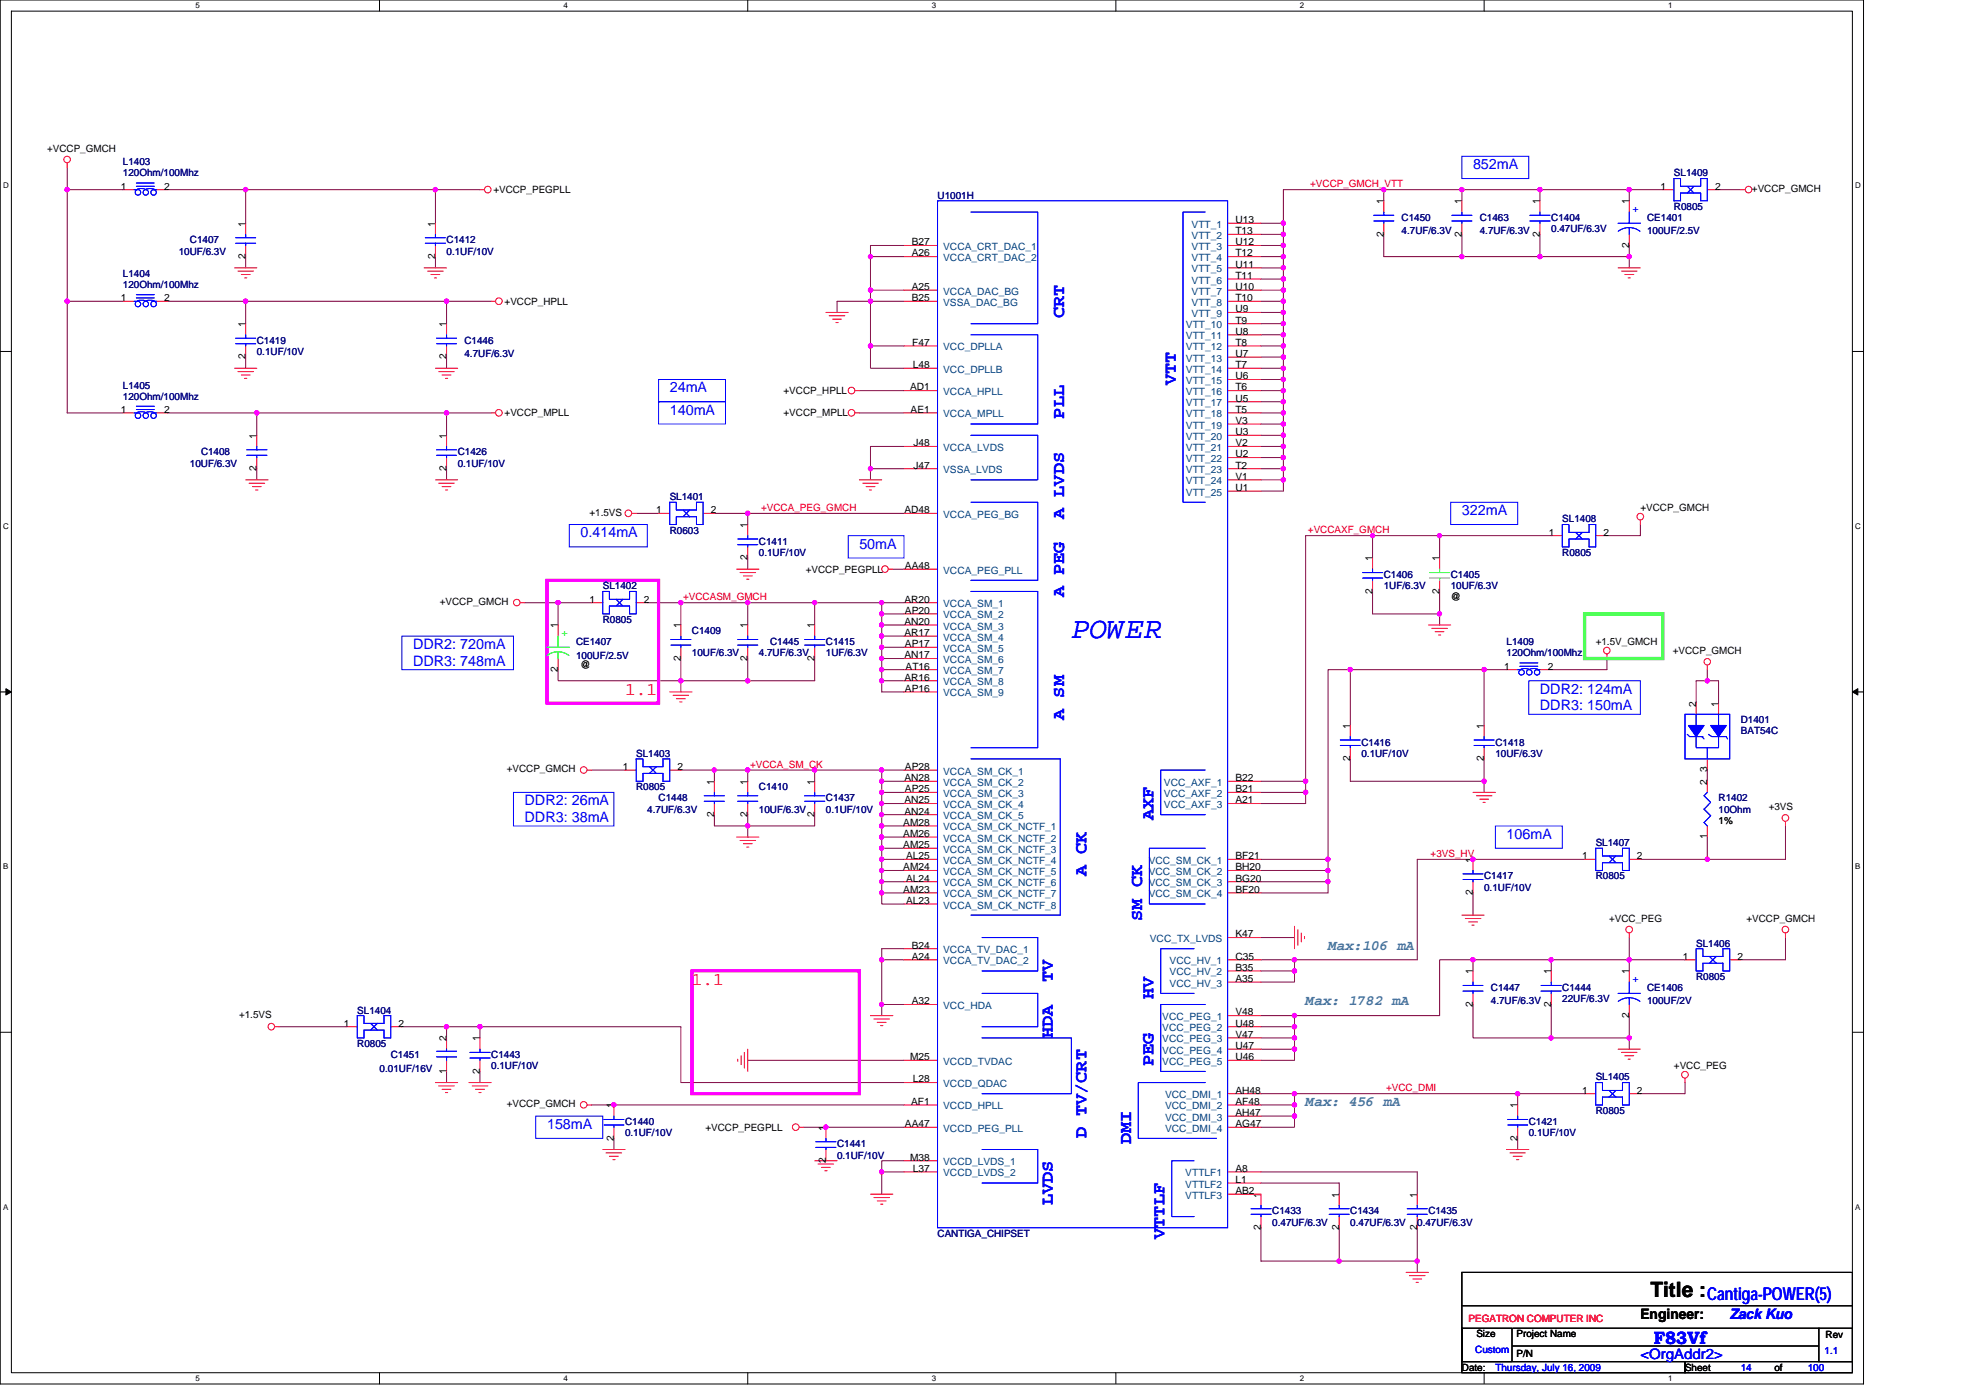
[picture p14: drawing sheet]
<svg xmlns="http://www.w3.org/2000/svg" width="297mm" height="210mm" viewBox="0 0 297 210" stroke-linecap="round" stroke-linejoin="round" font-family="sans-serif">
<defs><g id="words">
<text font-size="4.5" fill="#00f" x="161" y="95.8">POWER</text>
<text font-size="3.2" x="248" y="194.9">Title :</text>
<g font-size="2.7" fill="#00f">
<text x="159.9" y="47.8" transform="rotate(-90 159.9 47.8)">CRT</text>
<text x="176.7" y="57.8" transform="rotate(-90 176.7 57.8)">VTT</text>
<text x="159.9" y="62.9" transform="rotate(-90 159.9 62.9)">PLL</text>
<text x="159.9" y="78" transform="rotate(-90 159.9 78)">A LVDS</text>
<text x="159.9" y="89.7" transform="rotate(-90 159.9 89.7)">A PEG</text>
<text x="159.9" y="108.1" transform="rotate(-90 159.9 108.1)">A SM</text>
<text x="173.3" y="123.2" transform="rotate(-90 173.3 123.2)">AXF</text>
<text x="163.2" y="131.6" transform="rotate(-90 163.2 131.6)">A CK</text>
<text x="171.6" y="138.3" transform="rotate(-90 171.6 138.3)">SM CK</text>
<text x="158.2" y="147.5" transform="rotate(-90 158.2 147.5)">TV</text>
<text x="158.2" y="155.9" transform="rotate(-90 158.2 155.9)">HDA</text>
<text x="173.3" y="150" transform="rotate(-90 173.3 150)">HV</text>
<text x="173.3" y="160.1" transform="rotate(-90 173.3 160.1)">PEG</text>
<text x="163.2" y="171" transform="rotate(-90 163.2 171)">D TV/CRT</text>
<text x="169.9" y="171.8" transform="rotate(-90 169.9 171.8)">DMI</text>
<text x="158.2" y="181" transform="rotate(-90 158.2 181)">LVDS</text>
<text x="175" y="186.1" transform="rotate(-90 175 186.1)">VTTLF</text>
<text x="256.5" y="195.3">Cantiga-POWER(5)</text>
<text x="248.5" y="201.8">F83Vf</text>
</g>
<g font-size="2.7" fill="#f00">
<text x="93.9" y="104.4">1.1</text>
<text x="104" y="148">1.1</text>
</g>
<g font-size="2.2" fill="#00f">
<text x="221.3" y="25.4">852mA</text>
<text x="100.6" y="58.9">24mA</text>
<text x="100.6" y="62.3">140mA</text>
<text x="219.6" y="77.4">322mA</text>
<text x="87.2" y="80.7">0.414mA</text>
<text x="129.1" y="82.4">50mA</text>
<text x="62.1" y="97.5">DDR2: 720mA</text>
<text x="62.1" y="100">DDR3: 748mA</text>
<text x="231.4" y="104.2">DDR2: 124mA</text>
<text x="231.4" y="106.7">DDR3: 150mA</text>
<text x="78.8" y="121">DDR2: 26mA</text>
<text x="78.8" y="123.5">DDR3: 38mA</text>
<text x="226.4" y="126">106mA</text>
<text x="82.2" y="169.6">158mA</text>
<text x="259.9" y="198.1">Zack Kuo</text>
<text x="246.5" y="204.1">&lt;OrgAddr2&gt;</text>
</g>
<g font-size="2.2" fill="#408080">
<text x="199.5" y="142.6">Max:106 mA</text>
<text x="196.2" y="151">Max: 1782 mA</text>
<text x="196.2" y="166.1">Max: 456 mA</text>
</g>
<text font-size="2.2" x="246.5" y="198.1">Engineer:</text>
<g font-size="1.5">
<text x="7.1" y="22.8">+VCCP_GMCH</text>
<text x="18.1" y="28.5">1</text>
<text x="24.7" y="28.5">2</text>
<text x="74.1" y="29">+VCCP_PEGPLL</text>
<text x="249.5" y="28.5">1</text>
<text x="257.7" y="28.5">2</text>
<text x="263.2" y="28.9">+VCCP_GMCH</text>
<text x="36.9" y="34" transform="rotate(-90 36.9 34)">1</text>
<text x="65.4" y="34" transform="rotate(-90 65.4 34)">1</text>
<text x="185.6" y="33.5">U13</text>
<text x="185.6" y="35.2">T13</text>
<text x="207.9" y="35.5" transform="rotate(-90 207.9 35.5)">2</text>
<text x="207.9" y="30.7" transform="rotate(-90 207.9 30.7)">1</text>
<text x="219.6" y="35.5" transform="rotate(-90 219.6 35.5)">2</text>
<text x="219.6" y="30.7" transform="rotate(-90 219.6 30.7)">1</text>
<text x="231.3" y="35.5" transform="rotate(-90 231.3 35.5)">2</text>
<text x="231.3" y="30.7" transform="rotate(-90 231.3 30.7)">1</text>
<text x="244.8" y="30.7" transform="rotate(-90 244.8 30.7)">1</text>
<text x="36.9" y="38.9" transform="rotate(-90 36.9 38.9)">2</text>
<text x="65.4" y="38.9" transform="rotate(-90 65.4 38.9)">2</text>
<text x="137" y="36.9">B27</text>
<text x="137" y="38.5">A26</text>
<text x="185.6" y="38.5">T12</text>
<text x="185.6" y="40.2">U11</text>
<text x="185.6" y="41.9">T11</text>
<text x="185.6" y="36.9">U12</text>
<text x="244.8" y="37.2" transform="rotate(-90 244.8 37.2)">2</text>
<text x="18.1" y="45.2">1</text>
<text x="24.7" y="45.2">2</text>
<text x="75.8" y="45.8">+VCCP_HPLL</text>
<text x="137" y="43.6">A25</text>
<text x="137" y="45.2">B25</text>
<text x="185.6" y="43.6">U10</text>
<text x="185.6" y="45.2">T10</text>
<text x="185.6" y="46.9">U9</text>
<text x="36.9" y="54" transform="rotate(-90 36.9 54)">2</text>
<text x="36.9" y="49.1" transform="rotate(-90 36.9 49.1)">1</text>
<text x="67.1" y="54" transform="rotate(-90 67.1 54)">2</text>
<text x="67.1" y="49.1" transform="rotate(-90 67.1 49.1)">1</text>
<text x="137.1" y="51.9">F47</text>
<text x="185.6" y="51.9">T8</text>
<text x="185.6" y="53.6">U7</text>
<text x="185.6" y="48.6">T9</text>
<text x="185.6" y="50.3">U8</text>
<text x="117.7" y="59.2">+VCCP_HPLL</text>
<text x="136.7" y="58.7">AD1</text>
<text x="137.2" y="55.3">L48</text>
<text x="185.6" y="57">U6</text>
<text x="185.6" y="58.7">T6</text>
<text x="185.6" y="55.3">T7</text>
<text x="18.1" y="62">1</text>
<text x="24.7" y="62">2</text>
<text x="38.6" y="65.9" transform="rotate(-90 38.6 65.9)">1</text>
<text x="67.1" y="65.9" transform="rotate(-90 67.1 65.9)">1</text>
<text x="75.8" y="62.5">+VCCP_MPLL</text>
<text x="117.7" y="62.5">+VCCP_MPLL</text>
<text x="136.8" y="62">AE1</text>
<text x="185.6" y="63.7">V3</text>
<text x="185.6" y="65.4">U3</text>
<text x="185.6" y="60.3">U5</text>
<text x="185.6" y="62">T5</text>
<text x="38.6" y="70.7" transform="rotate(-90 38.6 70.7)">2</text>
<text x="67.1" y="70.7" transform="rotate(-90 67.1 70.7)">2</text>
<text x="137.2" y="67">J48</text>
<text x="137.2" y="70.4">J47</text>
<text x="185.6" y="67">V2</text>
<text x="185.6" y="68.7">U2</text>
<text x="185.6" y="70.4">T2</text>
<text x="88.6" y="77.4">+1.5VS</text>
<text x="98.6" y="77.1">1</text>
<text x="106.8" y="77.1">2</text>
<text x="135.9" y="77.1">AD48</text>
<text x="185.6" y="72.1">V1</text>
<text x="185.6" y="73.7">U1</text>
<text x="246.5" y="76.8">+VCCP_GMCH</text>
<text x="112.3" y="79.3" transform="rotate(-90 112.3 79.3)">1</text>
<text x="232.7" y="80.4">1</text>
<text x="240.9" y="80.4">2</text>
<text x="112.3" y="84.2" transform="rotate(-90 112.3 84.2)">2</text>
<text x="121.1" y="86">+VCCP_PEGPLL</text>
<text x="136" y="85.5">AA48</text>
<text x="206.2" y="89.2" transform="rotate(-90 206.2 89.2)">2</text>
<text x="206.2" y="84.3" transform="rotate(-90 206.2 84.3)">1</text>
<text x="216.3" y="89.2" transform="rotate(-90 216.3 89.2)">2</text>
<text x="216.3" y="84.3" transform="rotate(-90 216.3 84.3)">1</text>
<text x="66.1" y="90.9">+VCCP_GMCH</text>
<text x="83.8" y="94.4" transform="rotate(-90 83.8 94.4)">1</text>
<text x="88.6" y="90.5">1</text>
<text x="96.7" y="90.5">2</text>
<text x="102.3" y="94.4" transform="rotate(-90 102.3 94.4)">1</text>
<text x="112.3" y="94.4" transform="rotate(-90 112.3 94.4)">1</text>
<text x="122.4" y="94.4" transform="rotate(-90 122.4 94.4)">1</text>
<text x="135.9" y="90.5">AR20</text>
<text x="135.9" y="93.9">AN20</text>
<text x="135.9" y="95.5">AR17</text>
<text x="136" y="92.2">AP20</text>
<text x="218" y="90.2">@</text>
<text x="83.8" y="100.9" transform="rotate(-90 83.8 100.9)">2</text>
<text x="87.2" y="100.3">@</text>
<text x="102.3" y="99.2" transform="rotate(-90 102.3 99.2)">2</text>
<text x="112.3" y="99.2" transform="rotate(-90 112.3 99.2)">2</text>
<text x="122.4" y="99.2" transform="rotate(-90 122.4 99.2)">2</text>
<text x="135.9" y="98.9">AN17</text>
<text x="136" y="97.2">AP17</text>
<text x="136.1" y="100.6">AT16</text>
<text x="226" y="100.6">1</text>
<text x="232.5" y="100.6">2</text>
<text x="239.8" y="96.9">+1.5V_GMCH</text>
<text x="251.3" y="98.3">+VCCP_GMCH</text>
<text x="135.9" y="102.2">AR16</text>
<text x="136" y="103.9">AP16</text>
<text x="254.8" y="106.1" transform="rotate(-90 254.8 106.1)">2</text>
<text x="258.2" y="106.1" transform="rotate(-90 258.2 106.1)">1</text>
<text x="202.9" y="109.5" transform="rotate(-90 202.9 109.5)">1</text>
<text x="223" y="109.5" transform="rotate(-90 223 109.5)">1</text>
<text x="76.1" y="116">+VCCP_GMCH</text>
<text x="93.6" y="115.7">1</text>
<text x="101.8" y="115.7">2</text>
<text x="107.3" y="117.9" transform="rotate(-90 107.3 117.9)">1</text>
<text x="112.3" y="117.9" transform="rotate(-90 112.3 117.9)">1</text>
<text x="122.4" y="117.9" transform="rotate(-90 122.4 117.9)">1</text>
<text x="135.9" y="117.3">AN28</text>
<text x="136" y="115.7">AP28</text>
<text x="136" y="119">AP25</text>
<text x="185.6" y="117.3">B22</text>
<text x="185.6" y="119">B21</text>
<text x="202.9" y="114.3" transform="rotate(-90 202.9 114.3)">2</text>
<text x="223" y="114.3" transform="rotate(-90 223 114.3)">2</text>
<text x="256.5" y="117.9" transform="rotate(-90 256.5 117.9)">2</text>
<text x="256.5" y="116" transform="rotate(-90 256.5 116)">3</text>
<text x="107.3" y="122.7" transform="rotate(-90 107.3 122.7)">2</text>
<text x="112.3" y="122.7" transform="rotate(-90 112.3 122.7)">2</text>
<text x="122.4" y="122.7" transform="rotate(-90 122.4 122.7)">2</text>
<text x="135.7" y="124">AM28</text>
<text x="135.7" y="125.7">AM26</text>
<text x="135.9" y="120.7">AN25</text>
<text x="135.9" y="122.3">AN24</text>
<text x="185.6" y="120.7">A21</text>
<text x="258.2" y="123.7">1%</text>
<text x="265.7" y="121.7">+3VS</text>
<text x="135.7" y="127.4">AM25</text>
<text x="135.7" y="130.7">AM24</text>
<text x="136.1" y="129.1">AL25</text>
<text x="185.6" y="129.1">BF21</text>
<text x="185.6" y="130.7">BH20</text>
<text x="221.3" y="129.6" transform="rotate(-90 221.3 129.6)">1</text>
<text x="237.7" y="129.1">1</text>
<text x="246" y="129.1">2</text>
<text x="256.5" y="126.1" transform="rotate(-90 256.5 126.1)">1</text>
<text x="135.7" y="134.1">AM23</text>
<text x="136.1" y="132.4">AL24</text>
<text x="136.1" y="135.8">AL23</text>
<text x="185.6" y="132.4">BG20</text>
<text x="185.6" y="134.1">BF20</text>
<text x="221.3" y="134.5" transform="rotate(-90 221.3 134.5)">2</text>
<text x="137" y="142.5">B24</text>
<text x="185.6" y="140.8">K47</text>
<text x="241.8" y="138.5">+VCC_PEG</text>
<text x="262.4" y="138.5">+VCCP_GMCH</text>
<text x="137" y="144.1">A24</text>
<text x="185.6" y="144.1">C35</text>
<text x="185.6" y="145.8">B35</text>
<text x="185.6" y="147.5">A35</text>
<text x="221.3" y="146.3" transform="rotate(-90 221.3 146.3)">1</text>
<text x="233" y="146.3" transform="rotate(-90 233 146.3)">1</text>
<text x="244.8" y="146.3" transform="rotate(-90 244.8 146.3)">1</text>
<text x="252.8" y="144.1">1</text>
<text x="261" y="144.1">2</text>
<text x="35.9" y="152.9">+1.5VS</text>
<text x="51.7" y="154.2">1</text>
<text x="59.9" y="154.2">2</text>
<text x="137" y="150.9">A32</text>
<text x="185.6" y="152.5">V48</text>
<text x="185.6" y="154.2">U48</text>
<text x="185.6" y="155.9">V47</text>
<text x="221.3" y="151.2" transform="rotate(-90 221.3 151.2)">2</text>
<text x="233" y="151.2" transform="rotate(-90 233 151.2)">2</text>
<text x="244.8" y="152.9" transform="rotate(-90 244.8 152.9)">2</text>
<text x="67.1" y="161.3" transform="rotate(-90 67.1 161.3)">1</text>
<text x="67.1" y="156.4" transform="rotate(-90 67.1 156.4)">2</text>
<text x="72.1" y="161.3" transform="rotate(-90 72.1 161.3)">2</text>
<text x="72.1" y="156.4" transform="rotate(-90 72.1 156.4)">1</text>
<text x="136.7" y="159.2">M25</text>
<text x="185.6" y="157.6">U47</text>
<text x="185.6" y="159.2">U46</text>
<text x="251.5" y="160.6">+VCC_PEG</text>
<text x="76.1" y="166.3">+VCCP_GMCH</text>
<text x="92.2" y="166.5" transform="rotate(-90 92.2 166.5)">1</text>
<text x="136.9" y="165.9">AF1</text>
<text x="137.2" y="162.6">L28</text>
<text x="185.6" y="164.3">AH48</text>
<text x="185.6" y="165.9">AF48</text>
<text x="185.6" y="167.6">AH47</text>
<text x="228" y="166.5" transform="rotate(-90 228 166.5)">1</text>
<text x="237.7" y="164.3">1</text>
<text x="246" y="164.3">2</text>
<text x="92.2" y="171.3" transform="rotate(-90 92.2 171.3)">2</text>
<text x="106" y="169.8">+VCCP_PEGPLL</text>
<text x="124.1" y="169.8" transform="rotate(-90 124.1 169.8)">1</text>
<text x="136" y="169.3">AA47</text>
<text x="185.6" y="169.3">AG47</text>
<text x="228" y="171.3" transform="rotate(-90 228 171.3)">2</text>
<text x="124.1" y="174.7" transform="rotate(-90 124.1 174.7)">2</text>
<text x="136.7" y="174.3">M38</text>
<text x="137.2" y="176">L37</text>
<text x="185.6" y="176">A8</text>
<text x="185.6" y="177.7">L1</text>
<text x="185.6" y="179.3">AB2</text>
<text x="189.4" y="179.9" transform="rotate(-90 189.4 179.9)">1</text>
<text x="201.2" y="179.9" transform="rotate(-90 201.2 179.9)">1</text>
<text x="212.9" y="179.9" transform="rotate(-90 212.9 179.9)">1</text>
<text x="189.4" y="184.7" transform="rotate(-90 189.4 184.7)">2</text>
<text x="201.2" y="184.7" transform="rotate(-90 201.2 184.7)">2</text>
<text x="212.9" y="184.7" transform="rotate(-90 212.9 184.7)">2</text>
<text x="221.8" y="200.9">Size</text>
<text x="227.9" y="200.9">Project Name</text>
<text x="227.9" y="203.9">P/N</text>
<text x="274.3" y="201">Rev</text>
<text x="219.6" y="205.9">Date:</text>
<text x="253.2" y="205.9">Sheet</text>
<text x="266.6" y="205.9">of</text>
</g>
<g font-size="1.5" fill="#000080">
<text x="18.5" y="24.8">L1403</text>
<text x="18.5" y="26.5">120Ohm/100Mhz</text>
<text x="140.9" y="29.8">U1001H</text>
<text x="251.5" y="26.5">SL1409</text>
<text x="210.6" y="33.2">C1450</text>
<text x="210.6" y="35.2">4.7UF/6.3V</text>
<text x="222.3" y="33.2">C1463</text>
<text x="222.3" y="35.2">4.7UF/6.3V</text>
<text x="233.1" y="33.2">C1404</text>
<text x="233.1" y="34.9">0.47UF/6.3V</text>
<text x="247.5" y="33.2">CE1401</text>
<text x="247.5" y="35.2">100UF/2.5V</text>
<text x="251.5" y="31.5">R0805</text>
<text x="18.5" y="41.6">L1404</text>
<text x="26.9" y="38.2">10UF/6.3V</text>
<text x="28.5" y="36.6">C1407</text>
<text x="67.1" y="36.6">C1412</text>
<text x="67.1" y="38.2">0.1UF/10V</text>
<text x="18.5" y="43.3">120Ohm/100Mhz</text>
<text x="38.6" y="51.6">C1419</text>
<text x="38.6" y="53.3">0.1UF/10V</text>
<text x="69.8" y="51.6">C1446</text>
<text x="69.8" y="53.7">4.7UF/6.3V</text>
<text x="18.5" y="58.4">L1405</text>
<text x="18.5" y="60">120Ohm/100Mhz</text>
<text x="28.5" y="70.1">10UF/6.3V</text>
<text x="30.2" y="68.4">C1408</text>
<text x="68.8" y="68.4">C1426</text>
<text x="68.8" y="70.1">0.1UF/10V</text>
<text x="100.6" y="75.1">SL1401</text>
<text x="100.6" y="80.1">R0603</text>
<text x="114" y="81.8">C1411</text>
<text x="114" y="83.5">0.1UF/10V</text>
<text x="234.7" y="78.5">SL1408</text>
<text x="234.7" y="83.5">R0805</text>
<text x="90.6" y="88.5">SL1402</text>
<text x="207.9" y="86.8">C1406</text>
<text x="207.9" y="88.5">1UF/6.3V</text>
<text x="218" y="86.8">C1405</text>
<text x="218" y="88.5">10UF/6.3V</text>
<text x="90.6" y="93.6">R0805</text>
<text x="104" y="95.2">C1409</text>
<text x="86.5" y="96.9">CE1407</text>
<text x="86.5" y="98.9">100UF/2.5V</text>
<text x="104" y="98.6">10UF/6.3V</text>
<text x="114" y="98.6">4.7UF/6.3V</text>
<text x="115.7" y="96.9">C1445</text>
<text x="124.1" y="96.9">C1415</text>
<text x="124.1" y="98.6">1UF/6.3V</text>
<text x="226.4" y="96.9">L1409</text>
<text x="226.4" y="98.6">120Ohm/100Mhz</text>
<text x="95.6" y="113.7">SL1403</text>
<text x="204.6" y="112">C1416</text>
<text x="204.6" y="113.7">0.1UF/10V</text>
<text x="224.7" y="112">C1418</text>
<text x="224.7" y="113.7">10UF/6.3V</text>
<text x="261.6" y="108.6">D1401</text>
<text x="261.6" y="110.3">BAT54C</text>
<text x="95.6" y="118.7">R0805</text>
<text x="114" y="118.7">C1410</text>
<text x="97.3" y="122">4.7UF/6.3V</text>
<text x="99" y="120.4">C1448</text>
<text x="114" y="122">10UF/6.3V</text>
<text x="124.1" y="120.4">C1437</text>
<text x="124.1" y="122">0.1UF/10V</text>
<text x="258.2" y="120.4">R1402</text>
<text x="258.2" y="122">10Ohm</text>
<text x="239.8" y="127.1">SL1407</text>
<text x="223" y="132.1">C1417</text>
<text x="223" y="133.8">0.1UF/10V</text>
<text x="239.8" y="132.1">R0805</text>
<text x="254.8" y="142.2">SL1406</text>
<text x="224" y="148.9">C1447</text>
<text x="234.7" y="148.9">C1444</text>
<text x="247.5" y="148.9">CE1406</text>
<text x="254.8" y="147.2">R0805</text>
<text x="53.7" y="152.2">SL1404</text>
<text x="224" y="150.9">4.7UF/6.3V</text>
<text x="234.7" y="150.6">22UF/6.3V</text>
<text x="247.5" y="150.9">100UF/2V</text>
<text x="53.7" y="157.2">R0805</text>
<text x="57" y="161">0.01UF/16V</text>
<text x="58.7" y="158.9">C1451</text>
<text x="73.8" y="158.9">C1443</text>
<text x="73.8" y="160.6">0.1UF/10V</text>
<text x="239.8" y="162.3">SL1405</text>
<text x="239.8" y="167.3">R0805</text>
<text x="93.9" y="169">C1440</text>
<text x="93.9" y="170.7">0.1UF/10V</text>
<text x="125.8" y="172.3">C1441</text>
<text x="229.7" y="169">C1421</text>
<text x="229.7" y="170.7">0.1UF/10V</text>
<text x="125.8" y="174">0.1UF/10V</text>
<text x="140.9" y="185.8">CANTIGA_CHIPSET</text>
<text x="191.2" y="182.4">C1433</text>
<text x="191.2" y="184.1">0.47UF/6.3V</text>
<text x="202.9" y="182.4">C1434</text>
<text x="202.9" y="184.1">0.47UF/6.3V</text>
<text x="212.9" y="184.1">0.47UF/6.3V</text>
<text x="214.6" y="182.4">C1435</text>
</g>
<g font-size="1.5" fill="#f00">
<text x="196.8" y="28.2">+VCCP_GMCH_VTT</text>
<text x="114.4" y="76.8">+VCCA_PEG_GMCH</text>
<text x="196.5" y="80.1">+VCCAXF_GMCH</text>
<text x="102.6" y="90.2">+VCCASM_GMCH</text>
<text x="112.7" y="115.3">+VCCA_SM_CK</text>
<text x="214.9" y="128.7">+3VS_HV</text>
<text x="208.3" y="163.9">+VCC_DMI</text>
<text x="220.7" y="198.5">PEGATRON COMPUTER INC</text>
</g>
<g font-size="1.5" fill="#004080">
<text x="179" y="34.2">VTT_1</text>
<text x="179" y="35.9">VTT_2</text>
<text x="141.7" y="37.5">VCCA_CRT_DAC_1</text>
<text x="141.7" y="39.2">VCCA_CRT_DAC_2</text>
<text x="179" y="39.2">VTT_4</text>
<text x="179" y="40.9">VTT_5</text>
<text x="179" y="37.5">VTT_3</text>
<text x="141.7" y="44.3">VCCA_DAC_BG</text>
<text x="141.7" y="45.9">VSSA_DAC_BG</text>
<text x="179" y="42.6">VTT_6</text>
<text x="179" y="44.3">VTT_7</text>
<text x="179" y="45.9">VTT_8</text>
<text x="179" y="47.6">VTT_9</text>
<text x="141.7" y="52.6">VCC_DPLLA</text>
<text x="178.2" y="52.6">VTT_12</text>
<text x="178.2" y="49.3">VTT_10</text>
<text x="178.2" y="51">VTT_11</text>
<text x="141.7" y="56">VCC_DPLLB</text>
<text x="141.7" y="59.4">VCCA_HPLL</text>
<text x="178.2" y="57.7">VTT_15</text>
<text x="178.2" y="59.4">VTT_16</text>
<text x="178.2" y="54.3">VTT_13</text>
<text x="178.2" y="56">VTT_14</text>
<text x="141.7" y="62.7">VCCA_MPLL</text>
<text x="178.2" y="64.4">VTT_19</text>
<text x="178.2" y="61">VTT_17</text>
<text x="178.2" y="62.7">VTT_18</text>
<text x="141.7" y="67.7">VCCA_LVDS</text>
<text x="141.7" y="71.1">VSSA_LVDS</text>
<text x="178.2" y="66.1">VTT_20</text>
<text x="178.2" y="67.7">VTT_21</text>
<text x="178.2" y="69.4">VTT_22</text>
<text x="178.2" y="71.1">VTT_23</text>
<text x="141.7" y="77.8">VCCA_PEG_BG</text>
<text x="178.2" y="72.7">VTT_24</text>
<text x="178.2" y="74.4">VTT_25</text>
<text x="141.7" y="86.2">VCCA_PEG_PLL</text>
<text x="141.7" y="91.2">VCCA_SM_1</text>
<text x="141.7" y="92.9">VCCA_SM_2</text>
<text x="141.7" y="94.6">VCCA_SM_3</text>
<text x="141.7" y="96.2">VCCA_SM_4</text>
<text x="141.7" y="97.9">VCCA_SM_5</text>
<text x="141.7" y="101.3">VCCA_SM_7</text>
<text x="141.7" y="99.6">VCCA_SM_6</text>
<text x="141.7" y="102.9">VCCA_SM_8</text>
<text x="141.7" y="104.6">VCCA_SM_9</text>
<text x="141.7" y="116.4">VCCA_SM_CK_1</text>
<text x="141.7" y="118">VCCA_SM_CK_2</text>
<text x="141.7" y="119.7">VCCA_SM_CK_3</text>
<text x="174.9" y="118">VCC_AXF_1</text>
<text x="174.9" y="119.7">VCC_AXF_2</text>
<text x="141.7" y="121.4">VCCA_SM_CK_4</text>
<text x="141.7" y="123">VCCA_SM_CK_5</text>
<text x="141.7" y="124.7">VCCA_SM_CK_NCTF_1</text>
<text x="174.9" y="121.4">VCC_AXF_3</text>
<text x="141.7" y="126.4">VCCA_SM_CK_NCTF_2</text>
<text x="141.7" y="128.1">VCCA_SM_CK_NCTF_3</text>
<text x="141.7" y="129.8">VCCA_SM_CK_NCTF_4</text>
<text x="141.7" y="131.4">VCCA_SM_CK_NCTF_5</text>
<text x="172.6" y="129.8">VCC_SM_CK_1</text>
<text x="172.6" y="131.4">VCC_SM_CK_2</text>
<text x="141.7" y="133.1">VCCA_SM_CK_NCTF_6</text>
<text x="141.7" y="134.8">VCCA_SM_CK_NCTF_7</text>
<text x="141.7" y="136.5">VCCA_SM_CK_NCTF_8</text>
<text x="172.6" y="133.1">VCC_SM_CK_3</text>
<text x="172.6" y="134.8">VCC_SM_CK_4</text>
<text x="141.7" y="143.2">VCCA_TV_DAC_1</text>
<text x="172.8" y="141.5">VCC_TX_LVDS</text>
<text x="141.7" y="144.8">VCCA_TV_DAC_2</text>
<text x="175.7" y="144.8">VCC_HV_1</text>
<text x="175.7" y="146.5">VCC_HV_2</text>
<text x="175.7" y="148.2">VCC_HV_3</text>
<text x="141.7" y="151.6">VCC_HDA</text>
<text x="174.6" y="153.2">VCC_PEG_1</text>
<text x="174.6" y="154.9">VCC_PEG_2</text>
<text x="141.7" y="159.9">VCCD_TVDAC</text>
<text x="174.6" y="156.6">VCC_PEG_3</text>
<text x="174.6" y="158.3">VCC_PEG_4</text>
<text x="174.6" y="159.9">VCC_PEG_5</text>
<text x="141.7" y="166.6">VCCD_HPLL</text>
<text x="141.7" y="163.3">VCCD_QDAC</text>
<text x="175" y="165">VCC_DMI_1</text>
<text x="175" y="166.6">VCC_DMI_2</text>
<text x="141.7" y="170">VCCD_PEG_PLL</text>
<text x="175" y="168.3">VCC_DMI_3</text>
<text x="175" y="170">VCC_DMI_4</text>
<text x="141.7" y="175">VCCD_LVDS_1</text>
<text x="141.7" y="176.7">VCCD_LVDS_2</text>
<text x="178.1" y="176.7">VTTLF1</text>
<text x="178.1" y="178.4">VTTLF2</text>
<text x="178.1" y="180">VTTLF3</text>
</g>
<g font-size="1.5" fill="#00f">
<text x="245.3" y="31.9">+</text>
<text x="245.3" y="147.6">+</text>
<text x="221.7" y="203.2">Custom</text>
<text x="274.1" y="203.3">1.1</text>
<text x="224.7" y="205.9">Thursday, July 16, 2009</text>
<text x="261.6" y="205.9">14</text>
<text x="271.6" y="205.9">100</text>
</g>
<text font-size="1.5" fill="#00ff80" x="84.4" y="95.6">+</text>
<g font-size="1.2">
<text x="29.4" y="1.3">5</text>
<text x="84.7" y="1.3">4</text>
<text x="140" y="1.3">3</text>
<text x="195.3" y="1.3">2</text>
<text x="250.6" y="1.3">1</text>
<text x=".5" y="28.3">D</text>
<text x="278.7" y="28.3">D</text>
<text x=".5" y="79.4">C</text>
<text x="278.7" y="79.4">C</text>
<text x=".5" y="130.6">B</text>
<text x="278.7" y="130.6">B</text>
<text x=".5" y="181.7">A</text>
<text x="278.7" y="181.7">A</text>
<text x="29.4" y="207.5">5</text>
<text x="84.7" y="207.5">4</text>
<text x="140" y="207.5">3</text>
<text x="195.3" y="207.5">2</text>
<text x="250.6" y="207.5">1</text>
</g>
</g></defs>
<path d="M0 0h280v207.9h-280zM1.7 1.7h276.6v204.5h-276.6z" fill="none" stroke="#000" stroke-width=".15"/>
<g fill="#fff">
<path d="M29.4 .2h.6v1.3h-.6z"/>
<path d="M29.4 206.4h.6v1.3h-.6z"/>
</g>
<path d="M57 0v1.7M57 206.2v1.7" fill="none" stroke="#000" stroke-width=".15"/>
<g fill="#fff">
<path d="M84.7 .2h.6v1.3h-.6z"/>
<path d="M84.7 206.4h.6v1.3h-.6z"/>
</g>
<path d="M112.3 0v1.7M112.3 206.2v1.7" fill="none" stroke="#000" stroke-width=".15"/>
<g fill="#fff">
<path d="M140 .2h.6v1.3h-.6z"/>
<path d="M140 206.4h.6v1.3h-.6z"/>
</g>
<path d="M167.7 0v1.7M167.7 206.2v1.7" fill="none" stroke="#000" stroke-width=".15"/>
<g fill="#fff">
<path d="M195.3 .2h.7v1.3h-.7z"/>
<path d="M195.3 206.4h.7v1.3h-.7z"/>
</g>
<path d="M223 0v1.7M223 206.2v1.7" fill="none" stroke="#000" stroke-width=".15"/>
<g fill="#fff">
<path d="M250.6 .2h.7v1.3h-.7z"/>
<path d="M250.6 206.4h.7v1.3h-.7z"/>
<path d="M.5 27.2h.8v1.4h-.8z"/>
<path d="M278.7 27.2h.9v1.4h-.9z"/>
<path d="M.5 78.3h.8v1.4h-.8z"/>
<path d="M278.7 78.3h.9v1.4h-.9z"/>
</g>
<path d="M0 52.8h1.7M278.3 52.8h1.7" fill="none" stroke="#000" stroke-width=".15"/>
<g fill="#fff">
<path d="M.5 129.5h.7v1.3h-.7z"/>
<path d="M278.7 129.5h.8v1.3h-.8z"/>
</g>
<path d="M0 103.9h1.7M278.3 103.9h1.7" fill="none" stroke="#000" stroke-width=".15"/>
<path d="M.9 103.4l.8 .5-.8 .5zM278.3 103.9l.8-.5v1z" fill="#000" stroke="#000" stroke-width=".15"/>
<g fill="#fff">
<path d="M.5 180.6h.7v1.3h-.7z"/>
<path d="M278.7 180.6h.8v1.3h-.8z"/>
</g>
<path d="M0 155h1.7M278.3 155h1.7M219.6 196.1h58.7M219.6 191.1h58.7v13.4h-58.7zM219.6 199.5h7.6v5h-7.6zM227.3 199.5h46M273.3 199.5h5v5h-5zM219.6 204.5h33.6v1.7h-33.6zM227.2 202.2h46.1M253.2 204.5h25.1v1.7h-25.1z" fill="none" stroke="#000" stroke-width=".15"/>
<g fill="none" stroke="#800040" stroke-width=".15">
<path d="M10.1 25.1v3.4h8.4M10.1 28.5v16.8M25.2 28.5h11.7M36.9 38.5v1.7M36.9 28.5v5M36.9 28.5h28.5M65.4 28.5h6.7M65.4 28.5v5M65.4 38.5v1.7M135.8 38.5h-5v5.1M135.8 36.9h-5v1.6M189.5 36.9h3.3"/>
<path d="M189.5 38.5h3.3M189.5 35.2h3.3M189.5 33.5h3.3M192.8 36.9v1.6M192.8 38.5v1.7M192.8 35.2v1.7M192.8 33.5v1.7M207.9 28.5h11.7v1.7M207.9 28.5h-15.1v5M207.9 28.5v1.7M219.6 35.2v3.3h-11.7v-3.3M219.6 38.5h11.8"/>
<path d="M219.6 28.5h11.8M231.4 28.5h13.4M231.4 38.5h13.4M231.4 35.2v3.3M231.4 28.5v1.7M244.8 38.5v1.7M244.8 36.9v1.6M244.8 28.5v1.7M244.8 28.5h5M258.2 28.5h3.4M10.1 45.3h8.4M10.1 45.3v16.7h8.4"/>
<path d="M25.2 45.3h11.7M36.9 45.3h30.2M36.9 53.6v1.7M36.9 45.3v3.3M67.1 45.3h6.7M67.1 53.6v1.7M67.1 45.3v3.3M129.1 58.7h6.7M130.8 45.3h5M130.8 43.6h5M130.8 52h5M130.8 52v3.3h5"/>
<path d="M130.8 45.3h-5v1.6M130.8 43.6v1.7M130.8 45.3v6.7M189.5 41.9h3.3M189.5 50.3h3.3M189.5 53.6h3.3M189.5 46.9h3.3M189.5 57h3.3M189.5 48.6h3.3M189.5 58.7h3.3M189.5 40.2h3.3M189.5 45.3h3.3"/>
<path d="M189.5 55.3h3.3M189.5 43.6h3.3M189.5 52h3.3M192.8 48.6v1.7M192.8 50.3v1.7M192.8 55.3v1.7M192.8 41.9v1.7M192.8 40.2v1.7M192.8 53.6v1.7M192.8 57v1.7M192.8 46.9v1.7M192.8 52v1.6"/>
<path d="M192.8 43.6v1.7M192.8 45.3v1.6M192.8 58.7v1.6M25.2 62h13.4M38.6 62v3.4M38.6 70.4v1.7M38.6 62h28.5M67.1 62h6.7M67.1 62v3.4M67.1 70.4v1.7M95.6 77.1h3.4M107.3 77.1h5"/>
<path d="M112.3 77.1v1.7M112.3 77.1h23.5M129.1 62h6.7M130.8 70.4v1.7M130.8 70.4h5M135.8 67.1h-5v3.3M189.5 62h3.3M189.5 60.3h3.3M189.5 63.7h3.3M189.5 67.1h3.3M189.5 68.7h3.3M189.5 65.4h3.3"/>
<path d="M189.5 70.4h3.3M189.5 72.1h3.3M192.8 60.3v1.7M192.8 65.4v1.7M192.8 62v1.7M192.8 67.1v1.6M192.8 63.7v1.7M192.8 68.7v1.7M192.8 70.4v1.7M192.8 72.1v1.7h-3.3M246.5 78.8v1.7h-5.1M78.8 90.5h5.1v3.4"/>
<path d="M83.9 90.5h5M97.3 90.5h5M102.3 90.5h10M102.3 98.9v3.4M102.3 90.5v3.4M112.3 83.8v1.7M112.3 98.9v3.4M112.3 90.5v3.4M112.3 90.5h10.1M122.4 90.5h10.1M122.4 90.5v3.4M122.4 98.9v3.4h-10.1"/>
<path d="M132.5 93.9h3.3M132.5 95.5v1.7M132.5 90.5h3.3M132.5 97.2v1.7h3.3M132.5 92.2v1.7M132.5 93.9v1.6M132.5 98.9v1.7M132.5 90.5v1.7M132.5 92.2h3.3M132.5 95.5h3.3M132.5 97.2h3.3M134.2 85.5h1.6"/>
<path d="M206.2 80.5h10.1v3.3M206.2 80.5v3.3M206.2 80.5h-10v36.8h-6.7M206.2 88.8v3.4h10.1M216.3 92.2v1.7M216.3 88.8v3.4M216.3 80.5h16.8M241.4 98.9v1.7h-8.3M83.9 100.6v1.7h18.4M88.9 115.7h5M102.3 115.7h5M102.3 102.3v1.6"/>
<path d="M102.3 102.3h10M107.3 115.7v1.6M107.3 115.7h5M112.3 115.7h10.1v1.6M112.3 115.7v1.6M122.4 115.7h10.1M132.5 100.6h3.3M132.5 115.7h3.3M132.5 102.3v1.6h3.3M132.5 100.6v1.7M132.5 119v1.7M132.5 117.3v1.7"/>
<path d="M132.5 119h3.3M132.5 102.3h3.3M132.5 115.7v1.6h3.3M196.2 117.3v1.7h-6.7M196.2 119v1.7h-6.7M202.9 114v3.3h20.1M202.9 100.6v8.4M202.9 100.6h-3.4v28.5M202.9 100.6h20.1M223 100.6h3.4M223 117.3v1.7M223 114v3.3"/>
<path d="M223 100.6v8.4M256.5 102.3h1.7v3.3M256.5 102.3h-1.7v3.3M256.5 100.6v1.7M256.5 115.7v1.6M107.3 122.4v1.7h5M112.3 122.4v1.7M112.3 124.1v1.6M122.4 122.4v1.7h-10.1M132.5 122.4v1.7M132.5 120.7v1.7M132.5 122.4h3.3"/>
<path d="M132.5 120.7h3.3M132.5 127.4h3.3M132.5 129.1h3.3M132.5 124.1h3.3M132.5 125.7h3.3M132.5 130.7h3.3M132.5 130.7v1.7h3.3M132.5 134.1v1.7h3.3M132.5 132.4v1.7M132.5 125.7v1.7M132.5 124.1v1.6M132.5 127.4v1.7"/>
<path d="M132.5 129.1v1.6M132.5 134.1h3.3M189.5 129.1h10M189.5 132.4h10v1.7h-10M189.5 130.7h10v1.7M199.5 129.1v1.6M221.3 134.1v3.4M238.1 129.1h-25.2v15.1h-18.4M246.5 129.1h10M256.5 125.7v3.4M268.3 124.1v5h-11.8M41.9 154.2h10.1"/>
<path d="M60.4 154.2h6.7v1.7M67.1 154.2h5v1.7M72.1 154.2h30.2v8.4h33.5M112.3 159.3h23.5M132.5 144.2v6.7M132.5 144.2h3.3M135.8 142.5h-3.3v1.7M135.8 150.9h-3.3v1.6M189.5 157.6h5M189.5 140.8h5M189.5 155.9h5M189.5 154.2h5"/>
<path d="M189.5 152.5h5M189.5 145.8h5M189.5 144.2h5M194.5 145.8v1.7h-5M194.5 155.9v1.7M194.5 154.2v1.7M194.5 152.5v1.7M194.5 144.2v1.6M194.5 157.6v1.7h-5M221.3 144.2h-5v8.3h-21.8M221.3 150.9v5h11.8M233.1 155.9h11.7"/>
<path d="M233.1 144.2h11.7M233.1 144.2v1.6M233.1 150.9v5M233.1 144.2h-11.8v1.6M244.8 155.9v1.7M244.8 144.2v1.6M244.8 152.5v3.4M244.8 140.8v3.4M244.8 144.2h8.4M268.3 140.8v3.4h-6.7M67.1 160.9v1.7M72.1 160.9v1.7"/>
<path d="M92.2 171v1.7M120.7 169.3h15.1M132.5 176h3.3M132.5 176v3.4M135.8 174.3h-3.3v1.7M135.8 166h-46.9M189.5 167.6h5M189.5 164.3h5M189.5 166h5M189.5 176h23.4v3.4M189.5 177.7h11.7v1.7M194.5 167.6v1.7h-5"/>
<path d="M194.5 164.3h33.5M194.5 166v1.6M194.5 164.3v1.7M228 164.3h10.1M228 164.3v1.7M228 171v1.7M253.2 162.6v1.7h-6.7M189.5 184.4v5h11.7M201.2 189.4h11.7M201.2 184.4v5M212.9 189.4v1.7M212.9 184.4v5"/>
</g>
<g fill="#f0f" stroke="#f0f" stroke-width=".15">
<circle cx="192.8" cy="48.6" r=".33"/>
<circle cx="132.5" cy="100.6" r=".32"/>
<circle cx="192.8" cy="62" r=".33"/>
<circle cx="206.2" cy="80.5" r=".32"/>
<circle cx="132.5" cy="92.2" r=".32"/>
<circle cx="192.8" cy="67" r=".33"/>
<circle cx="192.8" cy="50.3" r=".33"/>
<circle cx="192.8" cy="55.3" r=".33"/>
<circle cx="132.5" cy="93.9" r=".32"/>
<circle cx="132.5" cy="90.5" r=".32"/>
<circle cx="122.4" cy="90.5" r=".32"/>
<circle cx="67.1" cy="62" r=".33"/>
<circle cx="192.8" cy="41.9" r=".33"/>
<circle cx="192.8" cy="40.2" r=".33"/>
<circle cx="132.5" cy="95.5" r=".32"/>
<circle cx="192.8" cy="53.6" r=".33"/>
<circle cx="192.8" cy="38.5" r=".33"/>
<circle cx="192.8" cy="36.9" r=".33"/>
<circle cx="192.8" cy="57" r=".33"/>
<circle cx="192.8" cy="60.3" r=".33"/>
<circle cx="192.8" cy="35.2" r=".33"/>
<circle cx="132.5" cy="98.9" r=".32"/>
<circle cx="192.8" cy="46.9" r=".33"/>
<circle cx="132.5" cy="102.2" r=".32"/>
<circle cx="67.1" cy="45.2" r=".33"/>
<circle cx="196.2" cy="119" r=".33"/>
<circle cx="192.8" cy="52" r=".33"/>
<circle cx="192.8" cy="43.6" r=".33"/>
<circle cx="36.9" cy="45.2" r=".33"/>
<circle cx="192.8" cy="63.7" r=".33"/>
<circle cx="192.8" cy="45.2" r=".33"/>
<circle cx="192.8" cy="33.5" r=".33"/>
<circle cx="244.8" cy="28.5" r=".33"/>
<circle cx="231.4" cy="28.5" r=".32"/>
<circle cx="216.3" cy="80.5" r=".32"/>
<circle cx="112.3" cy="77.1" r=".33"/>
<circle cx="83.8" cy="90.5" r=".33"/>
<circle cx="112.3" cy="90.5" r=".33"/>
<circle cx="102.3" cy="90.5" r=".33"/>
<circle cx="112.3" cy="102.2" r=".33"/>
<circle cx="244.8" cy="38.5" r=".33"/>
<circle cx="132.5" cy="132.4" r=".32"/>
<circle cx="132.5" cy="120.7" r=".32"/>
<circle cx="132.5" cy="125.7" r=".32"/>
<circle cx="132.5" cy="124" r=".32"/>
<circle cx="132.5" cy="122.4" r=".32"/>
<circle cx="216.3" cy="92.2" r=".32"/>
<circle cx="132.5" cy="115.7" r=".32"/>
<circle cx="132.5" cy="127.4" r=".32"/>
<circle cx="132.5" cy="134.1" r=".32"/>
<circle cx="219.6" cy="38.5" r=".33"/>
<circle cx="223" cy="117.3" r=".32"/>
<circle cx="192.8" cy="65.4" r=".33"/>
<circle cx="219.6" cy="28.5" r=".33"/>
<circle cx="112.3" cy="124" r=".33"/>
<circle cx="192.8" cy="58.7" r=".33"/>
<circle cx="102.3" cy="102.2" r=".33"/>
<circle cx="231.4" cy="38.5" r=".32"/>
<circle cx="122.4" cy="115.7" r=".32"/>
<circle cx="65.4" cy="28.5" r=".32"/>
<circle cx="36.9" cy="28.5" r=".33"/>
<circle cx="244.8" cy="155.9" r=".33"/>
<circle cx="212.9" cy="189.4" r=".33"/>
<circle cx="201.2" cy="189.4" r=".33"/>
<circle cx="244.8" cy="144.2" r=".33"/>
<circle cx="132.5" cy="97.2" r=".32"/>
<circle cx="132.5" cy="117.3" r=".32"/>
<circle cx="132.5" cy="119" r=".32"/>
<circle cx="132.5" cy="130.7" r=".32"/>
<circle cx="132.5" cy="129.1" r=".32"/>
<circle cx="132.5" cy="144.2" r=".32"/>
<circle cx="92.2" cy="165.9" r=".33"/>
<circle cx="132.5" cy="176" r=".32"/>
<circle cx="192.8" cy="68.7" r=".33"/>
<circle cx="192.8" cy="70.4" r=".33"/>
<circle cx="192.8" cy="72.1" r=".33"/>
<circle cx="196.2" cy="117.3" r=".33"/>
<circle cx="199.5" cy="132.4" r=".32"/>
<circle cx="199.5" cy="130.7" r=".32"/>
<circle cx="256.5" cy="102.2" r=".32"/>
<circle cx="256.5" cy="129.1" r=".32"/>
<circle cx="221.3" cy="129.1" r=".33"/>
<circle cx="194.5" cy="144.2" r=".33"/>
<circle cx="194.5" cy="152.5" r=".33"/>
<circle cx="221.3" cy="144.2" r=".33"/>
<circle cx="233" cy="155.9" r=".32"/>
<circle cx="233" cy="144.2" r=".32"/>
<circle cx="194.5" cy="157.6" r=".33"/>
<circle cx="194.5" cy="155.9" r=".33"/>
<circle cx="194.5" cy="154.2" r=".33"/>
<circle cx="194.5" cy="145.8" r=".33"/>
<circle cx="194.5" cy="164.3" r=".33"/>
<circle cx="228" cy="164.3" r=".33"/>
<circle cx="194.5" cy="167.6" r=".33"/>
<circle cx="194.5" cy="165.9" r=".33"/>
<circle cx="112.3" cy="115.7" r=".33"/>
<circle cx="107.3" cy="115.7" r=".32"/>
<circle cx="38.6" cy="62" r=".32"/>
<circle cx="207.9" cy="28.5" r=".32"/>
<circle cx="10.1" cy="28.5" r=".33"/>
<circle cx="130.8" cy="38.5" r=".32"/>
<circle cx="130.8" cy="43.6" r=".32"/>
<circle cx="130.8" cy="45.2" r=".32"/>
<circle cx="130.8" cy="70.4" r=".32"/>
<circle cx="132.5" cy="150.9" r=".32"/>
<circle cx="130.8" cy="52" r=".32"/>
<circle cx="10.1" cy="45.2" r=".33"/>
<circle cx="199.5" cy="129.1" r=".32"/>
<circle cx="124.1" cy="169.3" r=".32"/>
<circle cx="72.1" cy="154.2" r=".32"/>
<circle cx="67.1" cy="154.2" r=".33"/>
<circle cx="223" cy="100.6" r=".32"/>
<circle cx="202.9" cy="100.6" r=".33"/>
</g>
<g fill="none" stroke="#f00" stroke-width=".15">
<path d="M10.1 24.5v.6M18.5 28.5h1.6M23.5 28.5h1.7M36.9 33.5v1.7M36.9 36.9v1.6M65.4 33.5v1.7M65.4 36.9v1.6M72.1 28.5h.7M135.8 36.9h5.1M135.8 38.5h5.1M184.4 36.9h5.1M184.4 38.5h5.1"/>
<path d="M184.4 33.5h5.1M184.4 35.2h5.1M207.9 30.2v1.7M207.9 33.5v1.7M219.6 30.2v1.7M219.6 33.5v1.7M231.4 30.2v1.7M231.4 33.5v1.7M244.8 30.2v1.7M244.8 35.2v1.7M249.8 28.5h1.7M256.5 28.5h1.7"/>
<path d="M261.6 28.5h.6M18.5 45.3h1.6M23.5 45.3h1.7M35.2 40.2h3.4M35.2 55.3h3.4M35.7 40.7h2.4M35.7 55.8h2.4M36.3 41.2h1.3M36.3 56.3h1.3M36.7 41.7h.4M36.7 56.8h.4M36.9 48.6v1.7"/>
<path d="M36.9 52v1.6M63.7 40.2h3.4M64.2 40.7h2.4M64.7 41.2h1.4M65.3 41.7h.3M65.4 55.3h3.4M65.9 55.8h2.4M66.4 56.3h1.4M66.9 56.8h.4M67.1 48.6v1.7M67.1 52v1.6M73.8 45.3h.7"/>
<path d="M124.1 46.9h3.3M124.6 47.4h2.3M125.1 47.9h1.3M125.6 48.5h.3M128.5 58.7h.6M135.8 45.3h5.1M135.8 52h5.1M135.8 55.3h5.1M135.8 58.7h5.1M135.8 43.6h5.1M184.4 45.3h5.1M184.4 52h5.1"/>
<path d="M184.4 55.3h5.1M184.4 58.7h5.1M184.4 57h5.1M184.4 53.6h5.1M184.4 40.2h5.1M184.4 41.9h5.1M184.4 43.6h5.1M184.4 46.9h5.1M184.4 48.6h5.1M184.4 50.3h5.1M243.1 40.2h3.4M243.6 40.7h2.4"/>
<path d="M244.1 41.2h1.4M244.6 41.7h.4M18.5 62h1.6M23.5 62h1.7M36.9 72.1h3.4M37.4 72.6h2.4M37.9 73.1h1.4M38.4 73.6h.4M38.6 65.4v1.7M38.6 68.7v1.7M65.4 72.1h3.4M65.9 72.6h2.4"/>
<path d="M66.4 73.1h1.4M66.9 73.6h.4M67.1 65.4v1.7M67.1 68.7v1.7M73.8 62h.7M94.9 77.1h.7M99 77.1h1.6M105.6 77.1h1.7M112.3 78.8v1.7M128.5 62h.6M129.1 72.1h3.4M129.6 72.6h2.4"/>
<path d="M130.1 73.1h1.4M130.6 73.6h.4M135.8 62h5.1M135.8 77.1h5.1M135.8 67.1h5.1M135.8 70.4h5.1M184.4 62h5.1M184.4 63.7h5.1M184.4 65.4h5.1M184.4 67.1h5.1M184.4 68.7h5.1M184.4 60.3h5.1"/>
<path d="M184.4 70.4h5.1M184.4 72.1h5.1M184.4 73.8h5.1M246.5 78.1v.7M78.2 90.5h.6M83.9 93.9v1.6M83.9 98.9v1.7M88.9 90.5h1.7M95.6 90.5h1.7M102.3 93.9v1.6M102.3 97.2v1.7M110.7 85.5h3.3"/>
<path d="M111.2 86h2.3M111.7 86.5h1.3M112.2 87h.3M112.3 82.1v1.7M112.3 93.9v1.6M112.3 97.2v1.7M122.4 93.9v1.6M122.4 97.2v1.7M133.5 85.5h.7M135.8 90.5h5.1M135.8 85.5h5.1M135.8 92.2h5.1"/>
<path d="M135.8 93.9h5.1M135.8 95.5h5.1M135.8 97.2h5.1M135.8 98.9h5.1M206.2 83.8v1.7M206.2 87.2v1.6M214.6 93.9h3.4M215.1 94.4h2.4M215.6 94.9h1.4M216.1 95.4h.4M216.3 83.8v1.7M216.3 87.2v1.6"/>
<path d="M233.1 80.5h1.6M239.8 80.5h1.6M241.4 98.2v.7M256.5 99.9v.7M88.2 115.7h.7M93.9 115.7h1.7M100.6 115.7h1.7M100.6 103.9h3.4M101.1 104.4h2.4M101.6 104.9h1.4M102.1 105.4h.4M107.3 117.3v1.7"/>
<path d="M112.3 117.3v1.7M122.4 117.3v1.7M135.8 115.7h5.1M135.8 100.6h5.1M135.8 117.3h5.1M135.8 119h5.1M135.8 102.3h5.1M135.8 103.9h5.1M184.4 117.3h5.1M184.4 119h5.1M202.9 109v1.6M202.9 112.3v1.7"/>
<path d="M221.3 119h3.4M221.8 119.5h2.4M223 109v1.6M223 112.3v1.7M226.4 100.6h1.6M231.4 100.6h1.7M254.8 105.6v1.7M256.5 114v1.7M256.5 117.3v1.7M258.2 105.6v1.7M107.3 120.7v1.7M110.7 125.7h3.3"/>
<path d="M111.2 126.2h2.3M111.7 126.7h1.3M112.2 127.2h.3M112.3 120.7v1.7M122.4 120.7v1.7M135.8 129.1h5.1M135.8 130.7h5.1M135.8 132.4h5.1M135.8 134.1h5.1M135.8 120.7h5.1M135.8 122.4h5.1M135.8 124.1h5.1"/>
<path d="M135.8 125.7h5.1M135.8 127.4h5.1M135.8 135.8h5.1M184.4 129.1h5.1M184.4 130.7h5.1M184.4 132.4h5.1M184.4 134.1h5.1M184.4 120.7h5.1M194.5 139.1v3.4M195 139.6v2.4M219.6 137.5h3.4M220.2 138h2.3"/>
<path d="M220.7 138.5h1.3M221.1 139h.4M221.3 129.1v1.6M221.3 132.4v1.7M222.3 120h1.4M222.8 120.5h.4M238.1 129.1h1.7M244.8 129.1h1.7M256.5 124.1v1.6M268.3 123.4v.7M41.3 154.2h.6M52 154.2h1.7"/>
<path d="M58.7 154.2h1.7M67.1 155.9v1.7M67.1 159.3v1.6M72.1 155.9v1.7M72.1 159.3v1.6M110.8 159.1v.3M111.4 158.6v1.3M111.8 158.1v2.3M112.3 157.6v3.3M130.8 152.5h3.4M131.3 153.1h2.3M131.8 153.6h1.3"/>
<path d="M132.3 154.1h.3M135.8 144.2h5.1M135.8 142.5h5.1M135.8 159.3h5.1M135.8 150.9h5.1M184.4 144.2h5.1M184.4 159.3h5.1M184.4 140.8h5.1M184.4 145.8h5.1M184.4 152.5h5.1M184.4 154.2h5.1M184.4 155.9h5.1"/>
<path d="M184.4 157.6h5.1M184.4 147.5h5.1M195.5 140.1v1.4M196 140.7v.3M221.3 145.8v1.7M221.3 149.2v1.7M233.1 145.8v1.7M233.1 149.2v1.7M243.1 157.6h3.4M243.6 158.1h2.4M244.1 158.6h1.4M244.6 159.1h.4"/>
<path d="M244.8 140.1v.7M244.8 145.8v1.7M244.8 150.9v1.6M253.2 144.2h1.6M259.9 144.2h1.7M268.3 140.1v.7M65.4 162.6h3.4M65.9 163.1h2.4M66.4 163.6h1.4M66.9 164.1h.4M70.4 162.6h3.4M70.9 163.1h2.4"/>
<path d="M71.5 163.6h1.3M71.9 164.1h.4M88.2 166h.7M90.6 172.7h3.3M91.1 173.2h2.3M91.6 173.7h1.3M92.1 174.2h.3M92.2 166v1.6M92.2 169.3v1.7M120.1 169.3h.6M122.4 174.3h3.4M122.9 174.8h2.4"/>
<path d="M123.4 175.3h1.4M123.9 175.9h.4M124.1 169.3v1.7M124.1 172.7v1.6M130.8 179.4h3.4M131.3 179.9h2.3M135.8 169.3h5.1M135.8 166h5.1M135.8 176h5.1M135.8 174.3h5.1M135.8 162.6h5.1M184.4 179.4h5.1v1.6"/>
<path d="M184.4 164.3h5.1M184.4 169.3h5.1M184.4 166h5.1M184.4 176h5.1M184.4 177.7h5.1M184.4 167.6h5.1M201.2 179.4v1.6M212.9 179.4v1.6M226.4 172.7h3.3M226.9 173.2h2.3M227.3 173.7h1.4M227.9 174.2h.3"/>
<path d="M228 166v1.6M228 169.3v1.7M238.1 164.3h1.7M244.8 164.3h1.7M253.2 161.9v.7M131.8 180.4h1.3M132.3 180.9h.3M189.5 182.7v1.7M201.2 182.7v1.7M211.3 191.1h3.3M211.8 191.6h2.3M212.3 192.1h1.3"/>
<path d="M212.8 192.6h.3M212.9 182.7v1.7"/>
<circle cx="10.1" cy="24" r=".49"/>
<circle cx="73.3" cy="28.5" r=".5"/>
<circle cx="262.7" cy="28.5" r=".49"/>
<circle cx="75" cy="45.2" r=".5"/>
<circle cx="127.9" cy="58.7" r=".5"/>
<circle cx="75" cy="62" r=".5"/>
<circle cx="94.4" cy="77.1" r=".5"/>
<circle cx="127.9" cy="62" r=".5"/>
<circle cx="246.4" cy="77.6" r=".5"/>
<circle cx="77.6" cy="90.5" r=".49"/>
<circle cx="133" cy="85.5" r=".49"/>
<circle cx="241.4" cy="97.7" r=".49"/>
<circle cx="256.5" cy="99.4" r=".49"/>
<circle cx="87.7" cy="115.7" r=".49"/>
<circle cx="244.8" cy="139.6" r=".5"/>
<circle cx="268.2" cy="139.6" r=".5"/>
<circle cx="268.2" cy="122.9" r=".5"/>
<circle cx="40.8" cy="154.2" r=".49"/>
<circle cx="87.7" cy="165.9" r=".49"/>
<circle cx="119.6" cy="169.3" r=".5"/>
<circle cx="253.2" cy="161.4" r=".5"/>
</g>
<g fill="none" stroke="#00f" stroke-width=".15">
<path d="M20.1 28.5h.6M20.5 28h2.7M20.5 27.5h2.7M21.8 28.4l-.6-.1-.6 .1M21.9 28.4l.7-.1 .6 .1M23 28.5h.5M35.4 35.7h3M35.4 36.5h3M36.9 35.2v.5M36.9 36.5v.4M63.9 35.7h3M63.9 36.5h3"/>
<path d="M65.4 35.2v.5M65.4 36.5v.4M140.9 30.2h43.5v154.2h-43.5zM145.9 31.9h10v16.7h-10M181.1 31.9h-3.4v43.5h3.4M206.4 32.3h3M206.4 33.2h3M207.9 31.9v.4M207.9 33.2v.3M218.1 32.3h3M218.1 33.2h3M219.6 23.5h10.1v3.3h-10.1z"/>
<path d="M219.6 31.9v.4M219.6 33.2v.3M229.9 32.3h3M229.9 33.2h3M231.4 31.9v.4M231.4 33.2v.3M243.1 33.5h3.4M244.8 34.2v1M244.8 31.9v1.6M246.4 34.7a2.69 2.69 0 0 0-3.3 0M251.5 26.8h1v1.2h3v-1.2h1v3.4h-1v-1.2h-3v1.2h-1zM253.5 28l1 1"/>
<path d="M254.5 28l-1 1M20.1 45.3h.6M20.5 44.7h2.7M20.5 44.3h2.7M21.8 45.2l-.6-.1-.6 .1M21.9 45.2l.7-.1 .6 .1M23 45.3h.5M35.4 50.8h3M35.4 51.6h3M36.9 50.3v.5M36.9 51.6v.4M65.6 50.8h3"/>
<path d="M65.6 51.6h3M67.1 50.3v.5M67.1 51.6v.4M99 57h10v3.3h-10zM145.9 50.3h10v13.4h-10M20.1 62h.6M20.5 61.5h2.7M20.5 61h2.7M21.8 61.9l-.6-.1-.6 .2M21.9 62l.7-.2 .6 .2M23 62h.5M37.1 67.6h3"/>
<path d="M37.1 68.4h3M38.6 67.1v.5M38.6 68.4v.3M65.6 67.6h3M65.6 68.4h3M67.1 67.1v.5M67.1 68.4v.3M85.5 78.8h11.8v3.3h-11.8zM99 60.3h10v3.4h-10zM100.6 75.4h1v1.2h3v-1.2h1v3.4h-1v-1.2h-3v1.2h-1zM102.6 76.6l1 1M103.6 76.6l-1 1"/>
<path d="M145.9 75.4h10v11.8h-10M145.9 65.4h10v6.7h-10M218 75.4h10v3.4h-10zM234.7 78.8h1v1.2h3.1v-1.2h1v3.3h-1v-1.1h-3.1v1.1h-1zM236.7 80l1 1M237.7 80l-1 1M60.4 95.5h16.7v5.1h-16.7zM90.6 88.8h1v1.2h3v-1.2h1v3.4h-1v-1.2h-3v1.2h-1zM92.6 90l1 1M93.6 90l-1 1M100.8 96.1h3M100.8 96.9h3"/>
<path d="M102.3 95.5v.6M102.3 96.9v.3M110.8 96.1h3.1M110.8 96.9h3.1M110.8 81h3.1M110.8 81.8h3.1M112.3 95.5v.6M112.3 96.9v.3M112.3 80.5v.5M112.3 81.8v.3M120.9 96.1h3M120.9 96.9h3"/>
<path d="M122.4 95.5v.6M122.4 96.9v.3M127.4 80.5h8.4v3.3h-8.4zM145.9 88.8h10v23.5h-10M204.7 86h3M204.7 86.8h3M206.2 85.5v.5M206.2 86.8v.4M228.4 99.6h2.7M77.1 119h15.1v5.1h-15.1zM95.6 114h1v1.2h3v-1.2h1v3.3h-1v-1.1h-3v1.1h-1zM97.6 115.2l1 1"/>
<path d="M98.6 115.2l-1 1M105.8 119.5h3M107.3 119v.5M110.8 119.5h3.1M112.3 119v.5M120.9 119.5h3M122.4 119v.5M145.9 114h13.4v23.5h-13.4M181.1 115.7h-6.7v6.7h6.7M201.4 111.1h3M201.4 112h3M202.9 110.6v.5"/>
<path d="M202.9 112v.3M221.5 111.1h3M221.5 112h3M223 110.6v.5M223 112v.3M228 100.6h.5M228.4 100.1h2.7M228.5 100.5l.6-.1 .6 .1M229.7 102.3h16.8v5h-16.8zM229.8 100.5l.6-.1 .7 .1M230.9 100.6h.5M253.2 107.3h6.7v6.7h-6.7z"/>
<path d="M253.5 110.3l.3 .3h2.1M254.8 110.6v1.7h3.4v-1.7M254.8 107.3v1.7M255.7 110.6l.3 .4M256.5 119l-.5 .5 1 1-1 1 1 1-1 1 .5 .6M256.5 112.3v1.7M256.7 110.3l.5 .3h2.2l.1 .4M258.2 107.3v1.7M105.8 120.4h3M107.3 120.4v.3M110.8 120.4h3.1M112.3 120.4v.3"/>
<path d="M120.9 120.4h3M122.4 120.4v.3M181.1 127.4h-8.4v8.4h8.4M219.8 131.3h3M219.8 132.1h3M221.3 130.7v.6M221.3 132.1v.3M224.7 124.1h10v3.3h-10zM239.8 127.4h1v1.2h3v-1.2h1v3.3h-1v-1.1h-3v1.1h-1zM241.8 128.6l1 1M242.8 128.6l-1 1M53.7 152.5h1v1.2h3v-1.2h1v3.4h-1v-1.2h-3v1.2h-1z"/>
<path d="M55.7 153.7l1 1M56.7 153.7l-1 1M65.6 158.7h3M65.6 157.9h3M67.1 158.7v.6M67.1 157.6v.3M70.6 158.1h3M70.6 158.9h3M72.1 157.6v.5M72.1 158.9v.4M147.5 155.9h13.5v8.4h-13.5M147.5 140.8h8.4v5h-8.4"/>
<path d="M147.5 149.2h8.4v5h-8.4M179.4 142.5h-5v6.7h5M181.1 150.9h-6.7v10h6.7M219.8 148h3M219.8 148.9h3M221.3 147.5v.5M221.3 148.9v.3M231.5 148h3.1M231.5 148.9h3.1M233.1 147.5v.5M233.1 148.9v.3M243.1 149.2h3.4"/>
<path d="M244.8 149.9v1M244.8 147.5v1.7M246.4 150.4a2.69 2.69 0 0 0-3.3 0M254.8 142.5h1.1v1.2h3v-1.2h1v3.3h-1v-1.1h-3v1.1h-1.1zM256.9 143.7l1 1M257.9 143.7l-1 1M80.5 167.6h10.1v3.4h-10.1zM90.7 168.1h3M90.7 169h3M92.2 167.6v.5M92.2 169v.3M122.6 171.5h3"/>
<path d="M122.6 172.3h3M124.1 171v.5M124.1 172.3v.4M147.5 172.7h8.4v5h-8.4M179.4 174.3h-3.3v8.4h3.3M181.1 162.6h-10.1v8.4h11.8M226.5 168.1h3M226.5 169h3M228 167.6v.5M228 169v.3M239.8 162.6h1v1.2h3v-1.2h1v3.4h-1v-1.2h-3v1.2h-1zM241.8 163.8l1 1"/>
<path d="M242.8 163.8l-1 1M188 181.5h3M188 182.4h3M189.5 181v.5M189.5 182.4v.3M199.7 181.5h3M199.7 182.4h3M201.2 181v.5M201.2 182.4v.3M211.4 181.5h3M211.4 182.4h3M212.9 181v.5"/>
<path d="M212.9 182.4v.3"/>
<circle cx="20.7" cy="28.9" r=".42"/>
<circle cx="21.9" cy="28.9" r=".41"/>
<circle cx="23.1" cy="28.9" r=".42"/>
<circle cx="20.7" cy="45.7" r=".42"/>
<circle cx="21.9" cy="45.7" r=".41"/>
<circle cx="23.1" cy="45.7" r=".42"/>
<circle cx="20.7" cy="62.4" r=".42"/>
<circle cx="21.9" cy="62.4" r=".41"/>
<circle cx="23.1" cy="62.4" r=".42"/>
<circle cx="228.6" cy="101" r=".41"/>
<circle cx="229.8" cy="101" r=".41"/>
<circle cx="230.9" cy="101" r=".4"/>
</g>
<path d="M238.1 92.2h11.7v6.7h-11.7z" fill="none" stroke="#0f0" stroke-width=".49"/>
<path d="M82.2 87.2h16.8v18.4h-16.8zM104 145.8h25.1v18.5h-25.1z" fill="none" stroke="#f0f" stroke-width=".49"/>
<path d="M82.2 97.2h3.3M83.9 97.9v1M83.9 95.5v1.7M85.5 98.4a2.69 2.69 0 0 0-3.3 0" fill="none" stroke="#00ff80" stroke-width=".15"/>
<g fill="#00f" stroke="#00f" stroke-width=".15">
<path d="M253.7 109h2.3l-1.2 1.6z" fill-rule="evenodd"/>
<path d="M257 109h2.4l-1.2 1.6z" fill-rule="evenodd"/>
<path d="M253.7 109h2.3l-1.2 1.6z" fill-rule="evenodd"/>
<path d="M257 109h2.4l-1.2 1.6z" fill-rule="evenodd"/>
</g>
<path d="M214.8 86h3M214.8 86.8h3M216.3 85.5v.5M216.3 86.8v.4" fill="none" stroke="#80ff80" stroke-width=".15"/>
<use href="#words"/>
</svg>
